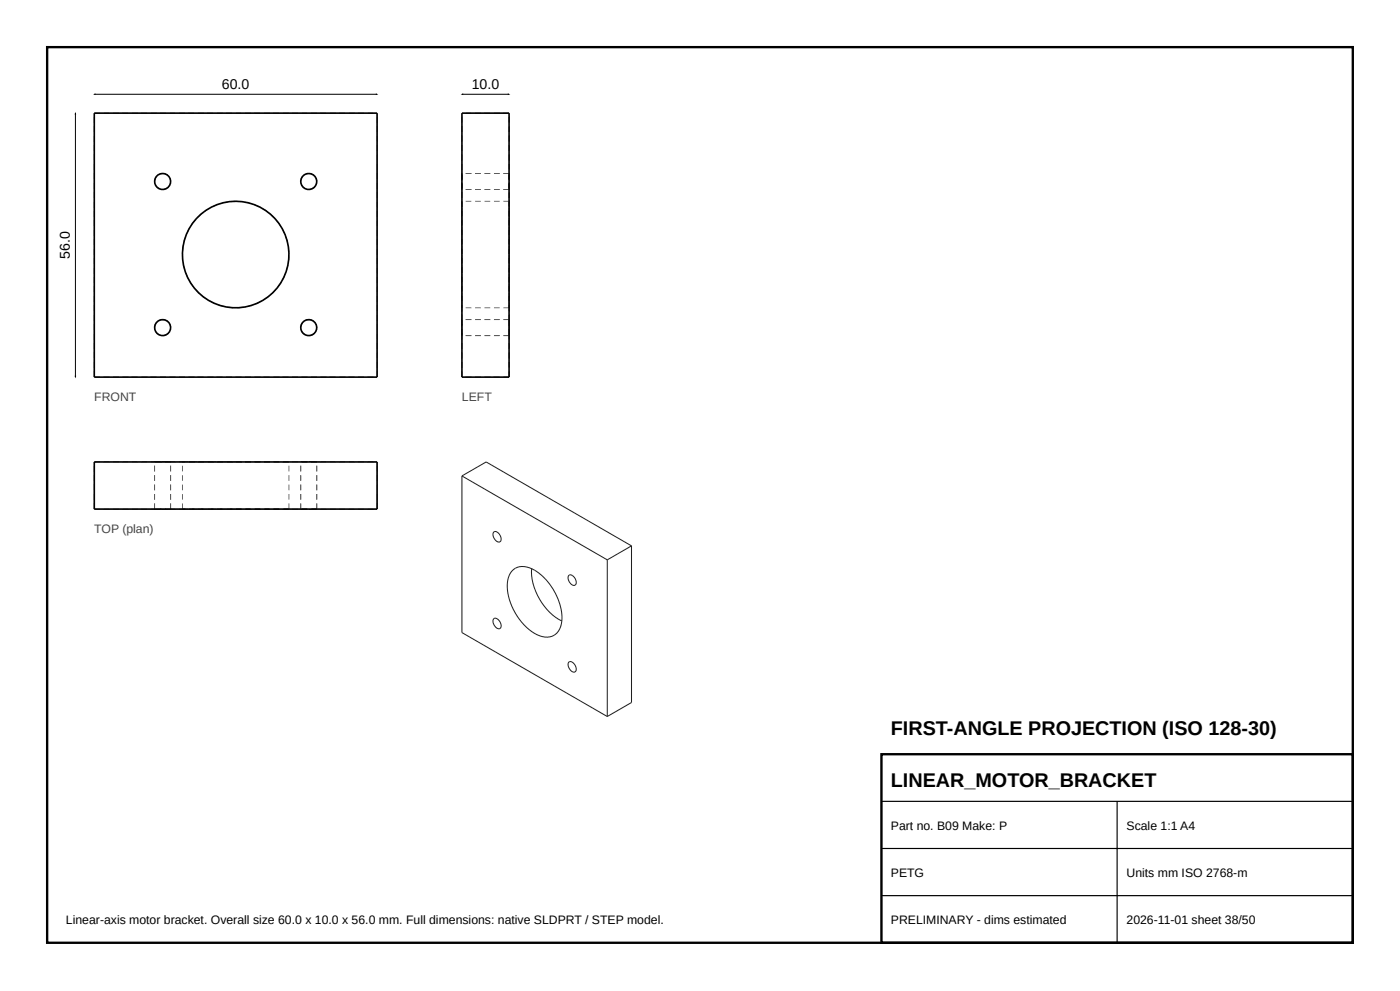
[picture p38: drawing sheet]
<svg xmlns="http://www.w3.org/2000/svg" width="297mm" height="210mm" viewBox="0 0 297 210" stroke-linecap="round" stroke-linejoin="round" font-family="sans-serif">
<defs><g id="words">
<g font-size="4.2">
<text x="189" y="156">FIRST-ANGLE PROJECTION (ISO 128-30)</text>
<text x="189" y="167">LINEAR_MOTOR_BRACKET</text>
</g>
<g font-size="3">
<text x="47.1" y="18.8">60.0</text>
<text x="100.1" y="18.8">10.0</text>
<text x="14.8" y="54.9" transform="rotate(-90 14.8 54.9)">56.0</text>
</g>
<g font-size="2.6" fill="#444">
<text x="20" y="85">FRONT</text>
<text x="98" y="85">LEFT</text>
<text x="20" y="113">TOP (plan)</text>
</g>
<g font-size="2.6">
<text x="189" y="176">Part no. B09 Make: P</text>
<text x="239" y="176">Scale 1:1 A4</text>
<text x="189" y="186">PETG</text>
<text x="239" y="186">Units mm ISO 2768-m</text>
<text x="14" y="196">Linear-axis motor bracket. Overall size 60.0 x 10.0 x 56.0 mm. Full dimensions: native SLDPRT / STEP model.</text>
<text x="189" y="196">PRELIMINARY - dims estimated</text>
<text x="239" y="196">2026-11-01 sheet 38/50</text>
</g>
</g></defs>
<path d="M10 10h277v190h-277zM187 160h100v40h-100z" fill="none" stroke="#000" stroke-width=".5"/>
<path d="M187 170h100M187 180h100M237 170v30M187 190h100" fill="none" stroke="#000" stroke-width=".25"/>
<g fill="#555">
<path d="M19.9 78.8h.2v1.2h-.2zM19.9 76.8h.2v1.2h-.2zM19.9 74.8h.2v1.2h-.2zM19.9 72.8h.2v1.2h-.2zM19.9 70.8h.2v1.2h-.2zM19.9 68.8h.2v1.2h-.2zM19.9 66.8h.2v1.2h-.2zM19.9 64.8h.2v1.2h-.2zM19.9 62.8h.2v1.2h-.2zM19.9 60.8h.2v1.2h-.2zM19.9 58.8h.2v1.2h-.2zM19.9 56.8h.2v1.2h-.2zM19.9 54.8h.2v1.2h-.2zM19.9 52.8h.2v1.2h-.2zM19.9 50.8h.2v1.2h-.2zM19.9 48.8h.2v1.2h-.2zM19.9 46.8h.2v1.2h-.2zM19.9 44.8h.2v1.2h-.2zM19.9 42.8h.2v1.2h-.2zM19.9 40.8h.2v1.2h-.2zM19.9 38.8h.2v1.2h-.2zM19.9 36.8h.2v1.2h-.2zM19.9 34.8h.2v1.2h-.2zM19.9 32.8h.2v1.2h-.2zM19.9 30.8h.2v1.2h-.2zM19.9 28.8h.2v1.2h-.2zM19.9 26.8h.2v1.2h-.2zM19.9 24.8h.2v1.2h-.2z"/>
<path d="M20 23.9h1.2v.2h-1.2zM22 23.9h1.2v.2h-1.2zM24 23.9h1.2v.2h-1.2zM26 23.9h1.2v.2h-1.2zM28 23.9h1.2v.2h-1.2zM30 23.9h1.2v.2h-1.2zM32 23.9h1.2v.2h-1.2zM34 23.9h1.2v.2h-1.2zM36 23.9h1.2v.2h-1.2zM38 23.9h1.2v.2h-1.2zM40 23.9h1.2v.2h-1.2zM42 23.9h1.2v.2h-1.2zM44 23.9h1.2v.2h-1.2zM46 23.9h1.2v.2h-1.2zM48 23.9h1.2v.2h-1.2zM50 23.9h1.2v.2h-1.2zM52 23.9h1.2v.2h-1.2zM54 23.9h1.2v.2h-1.2zM56 23.9h1.2v.2h-1.2zM58 23.9h1.2v.2h-1.2zM60 23.9h1.2v.2h-1.2zM62 23.9h1.2v.2h-1.2zM64 23.9h1.2v.2h-1.2zM66 23.9h1.2v.2h-1.2zM68 23.9h1.2v.2h-1.2zM70 23.9h1.2v.2h-1.2zM72 23.9h1.2v.2h-1.2zM74 23.9h1.2v.2h-1.2zM76 23.9h1.2v.2h-1.2zM78 23.9h1.2v.2h-1.2z"/>
<path d="M20 79.9h1.2v.2h-1.2zM22 79.9h1.2v.2h-1.2zM24 79.9h1.2v.2h-1.2zM26 79.9h1.2v.2h-1.2zM28 79.9h1.2v.2h-1.2zM30 79.9h1.2v.2h-1.2zM32 79.9h1.2v.2h-1.2zM34 79.9h1.2v.2h-1.2zM36 79.9h1.2v.2h-1.2zM38 79.9h1.2v.2h-1.2zM40 79.9h1.2v.2h-1.2zM42 79.9h1.2v.2h-1.2zM44 79.9h1.2v.2h-1.2zM46 79.9h1.2v.2h-1.2zM48 79.9h1.2v.2h-1.2zM50 79.9h1.2v.2h-1.2zM52 79.9h1.2v.2h-1.2zM54 79.9h1.2v.2h-1.2zM56 79.9h1.2v.2h-1.2zM58 79.9h1.2v.2h-1.2zM60 79.9h1.2v.2h-1.2zM62 79.9h1.2v.2h-1.2zM64 79.9h1.2v.2h-1.2zM66 79.9h1.2v.2h-1.2zM68 79.9h1.2v.2h-1.2zM70 79.9h1.2v.2h-1.2zM72 79.9h1.2v.2h-1.2zM74 79.9h1.2v.2h-1.2zM76 79.9h1.2v.2h-1.2zM78 79.9h1.2v.2h-1.2z"/>
<path d="M79.9 78.8h.2v1.2h-.2zM79.9 76.8h.2v1.2h-.2zM79.9 74.8h.2v1.2h-.2zM79.9 72.8h.2v1.2h-.2zM79.9 70.8h.2v1.2h-.2zM79.9 68.8h.2v1.2h-.2zM79.9 66.8h.2v1.2h-.2zM79.9 64.8h.2v1.2h-.2zM79.9 62.8h.2v1.2h-.2zM79.9 60.8h.2v1.2h-.2zM79.9 58.8h.2v1.2h-.2zM79.9 56.8h.2v1.2h-.2zM79.9 54.8h.2v1.2h-.2zM79.9 52.8h.2v1.2h-.2zM79.9 50.8h.2v1.2h-.2zM79.9 48.8h.2v1.2h-.2zM79.9 46.8h.2v1.2h-.2zM79.9 44.8h.2v1.2h-.2zM79.9 42.8h.2v1.2h-.2zM79.9 40.8h.2v1.2h-.2zM79.9 38.8h.2v1.2h-.2zM79.9 36.8h.2v1.2h-.2zM79.9 34.8h.2v1.2h-.2zM79.9 32.8h.2v1.2h-.2zM79.9 30.8h.2v1.2h-.2zM79.9 28.8h.2v1.2h-.2zM79.9 26.8h.2v1.2h-.2zM79.9 24.8h.2v1.2h-.2z"/>
<path d="M34.5 67.7l.5 .1 .7 .4-.2 .1v-.2l-.5-.2h-.5zM36 68.9l.1-.1 .2 .6-.1 .7-.2-.1 .2-.6zM34.6 71.1l.6-.1 .4-.4 .2 .2-1 .5h-.2zM32.9 70.3l.2-.1 .2 .5 .6 .3-.1 .1-.5-.3zM33.1 68.4l.2 .1-.4 .4v.6h-.2zM33.8 67.9l.7-.2v.2h-.5l-.1 .1z"/>
<path d="M34.5 36.7l.5 .1 .7 .4-.2 .1v-.2l-.5-.2h-.5zM36 37.9l.1-.1 .2 .6-.1 .7-.2-.1 .2-.6zM34.6 40.1l.6-.1 .4-.4 .2 .2-1 .5h-.2zM32.9 39.3l.2-.1 .2 .5 .6 .3-.1 .1-.5-.3zM33.1 37.4l.2 .1-.4 .4v.6h-.2zM33.8 36.9l.7-.2v.2h-.5l-.1 .1z"/>
<path d="M50 42.6l1.2 .1v.2l-1.2-.1zM52 42.8l1.2 .3-.1 .2-.4-.3h-.7zM53.9 43.3l1.2 .5-.1 .2-1.1-.5zM55.8 44.2l1 .7-.1 .1-.4-.4-.6-.2zM57.4 45.3l.9 .9-.1 .1-.9-.8zM58.7 46.9l.1-.1 .7 1-.1 .1-.2-.5zM59.8 48.5h.1l.6 1-.2 .1zM60.6 50.4l.2-.1 .3 1.2h-.2v-.5zM61.1 52.3l.2-.1 .1 1.3h-.2zM61.2 54.3h.2l-.1 1.2-.2-.1 .2-.4zM61 56.2l.2 .1-.3 1.1h-.2zM60.4 58.1l.2 .1-.5 1.1-.2-.1 .3-.3zM59.5 59.9l.2 .1-.7 1-.2-.1zM58.3 61.5l.2 .1-.9 .9-.1-.2 .4-.2zM55.9 63.5l1-.7 .1 .2-1 .7zM54.1 64.4l.5-.1 .6-.4 .1 .2-1.1 .5zM52.2 65l1.2-.3 .1 .1-1.2 .3zM50.3 65.2l.4 .1 .8-.2v.2l-1.2 .1zM48.3 65.1l1.2 .1v.2l-1.2-.2zM46.4 64.6l.3 .2 .8 .1v.2l-1.2-.3zM44.6 63.8l.8 .5h.2v.2l-1.1-.6zM42.9 62.7l.2 .3 .8 .4-.1 .1-1-.7zM41.4 61.4l.1-.1 .6 .8 .2 .1-.1 .1zM40.2 59.8l.2-.1v.3l.6 .7-.1 .1zM39.3 58l.2-.1 .3 1 .2 .1-.2 .1zM38.8 56h.2l-.1 .3 .4 .8-.2 .1zM38.6 54h.2l-.1 1 .2 .2h-.2zM38.8 52h.2l-.2 .3v.9h-.1zM39.3 50.1h.2l-.4 .9v.3l-.1-.1zM40.2 48.2l.1 .1-.2 .2-.3 .9-.2-.1zM41.3 46.6l.2 .1-.7 .7v.3l-.2-.1zM41.9 46l.9-.8 .1 .1-.3 .1-.6 .7zM43.4 44.7l1-.6 .1 .1-.8 .4-.2 .3zM45.2 43.7l1.1-.5v.2h-.2l-.9 .5zM47.1 43l1.1-.2 .1 .1-1 .1-.2 .2zM49 42.7l1-.1v.2h-1z"/>
<path d="M65.5 67.7l.5 .1 .7 .4-.2 .1v-.2l-.5-.2h-.5zM67 68.9l.1-.1 .2 .6-.1 .7-.2-.1 .2-.6zM65.6 71.1l.6-.1 .4-.4 .2 .2-1 .5h-.2zM63.9 70.3l.2-.1 .2 .5 .6 .3-.1 .1-.5-.3zM64.1 68.4l.2 .1-.4 .4v.6h-.2zM64.8 67.9l.7-.2v.2h-.5l-.1 .1z"/>
<path d="M65.5 36.7l.5 .1 .7 .4-.2 .1v-.2l-.5-.2h-.5zM67 37.9l.1-.1 .2 .6-.1 .7-.2-.1 .2-.6zM65.6 40.1l.6-.1 .4-.4 .2 .2-1 .5h-.2zM63.9 39.3l.2-.1 .2 .5 .6 .3-.1 .1-.5-.3zM64.1 37.4l.2 .1-.4 .4v.6h-.2zM64.8 36.9l.7-.2v.2h-.5l-.1 .1z"/>
</g>
<g fill="none" stroke="#000" stroke-width=".35">
<path d="M20 24h60v56h-60z"/>
<circle cx="34.5" cy="38.5" r="1.7"/>
<circle cx="65.5" cy="38.5" r="1.7"/>
<circle cx="50" cy="54" r="11.3"/>
<circle cx="34.5" cy="69.5" r="1.7"/>
<circle cx="65.5" cy="69.5" r="1.7"/>
</g>
<g fill="#555">
<path d="M34.5 107.9h1.2v.2h-1.2z"/>
<path d="M32.8 107.9h1.2v.2h-1.2z"/>
<path d="M65.5 107.9h1.2v.2h-1.2z"/>
<path d="M63.8 107.9h1.2v.2h-1.2z"/>
<path d="M34.5 97.9h1.2v.2h-1.2z"/>
<path d="M32.8 97.9h1.2v.2h-1.2z"/>
<path d="M65.5 97.9h1.2v.2h-1.2z"/>
<path d="M63.8 97.9h1.2v.2h-1.2z"/>
<path d="M19.9 106.8h.2v1.2h-.2zM19.9 104.8h.2v1.2h-.2zM19.9 102.8h.2v1.2h-.2zM19.9 100.8h.2v1.2h-.2zM19.9 98.8h.2v1.2h-.2z"/>
<path d="M20 107.9h1.2v.2h-1.2zM22 107.9h1.2v.2h-1.2zM24 107.9h1.2v.2h-1.2zM26 107.9h1.2v.2h-1.2zM28 107.9h1.2v.2h-1.2zM30 107.9h1.2v.2h-1.2zM32 107.9h1.2v.2h-1.2zM34 107.9h1.2v.2h-1.2zM36 107.9h1.2v.2h-1.2zM38 107.9h1.2v.2h-1.2zM40 107.9h1.2v.2h-1.2zM42 107.9h1.2v.2h-1.2zM44 107.9h1.2v.2h-1.2zM46 107.9h1.2v.2h-1.2zM48 107.9h1.2v.2h-1.2zM50 107.9h1.2v.2h-1.2zM52 107.9h1.2v.2h-1.2zM54 107.9h1.2v.2h-1.2zM56 107.9h1.2v.2h-1.2zM58 107.9h1.2v.2h-1.2zM60 107.9h1.2v.2h-1.2zM62 107.9h1.2v.2h-1.2zM64 107.9h1.2v.2h-1.2zM66 107.9h1.2v.2h-1.2zM68 107.9h1.2v.2h-1.2zM70 107.9h1.2v.2h-1.2zM72 107.9h1.2v.2h-1.2zM74 107.9h1.2v.2h-1.2zM76 107.9h1.2v.2h-1.2zM78 107.9h1.2v.2h-1.2z"/>
<path d="M35 107.9h1.2v.2h-1.2zM33 107.9h1.2v.2h-1.2z"/>
<path d="M35 107.9h1.2v.2h-1.2zM33 107.9h1.2v.2h-1.2z"/>
<path d="M50 107.9h1.2v.2h-1.2zM52 107.9h1.2v.2h-1.2zM54 107.9h1.2v.2h-1.2zM56 107.9h1.2v.2h-1.2zM58 107.9h1.2v.2h-1.2zM60 107.9h1.2v.2h-1.2z"/>
<path d="M60.1 107.9h1.2v.2h-1.2zM58.1 107.9h1.2v.2h-1.2zM56.1 107.9h1.2v.2h-1.2zM54.1 107.9h1.2v.2h-1.2zM52.1 107.9h1.2v.2h-1.2zM50.1 107.9h1.2v.2h-1.2zM48.1 107.9h1.2v.2h-1.2zM46.1 107.9h1.2v.2h-1.2zM44.1 107.9h1.2v.2h-1.2zM42.1 107.9h1.2v.2h-1.2zM40.1 107.9h1.2v.2h-1.2zM38.7 107.9h.6v.2h-.6z"/>
<path d="M38.7 107.9h1.2v.2h-1.2zM40.7 107.9h1.2v.2h-1.2zM42.7 107.9h1.2v.2h-1.2zM44.7 107.9h1.2v.2h-1.2zM46.7 107.9h1.2v.2h-1.2zM48.7 107.9h1.2v.2h-1.2z"/>
<path d="M66 107.9h1.2v.2h-1.2zM64 107.9h1.2v.2h-1.2z"/>
<path d="M66 107.9h1.2v.2h-1.2zM64 107.9h1.2v.2h-1.2z"/>
<path d="M20 97.9h1.2v.2h-1.2zM22 97.9h1.2v.2h-1.2zM24 97.9h1.2v.2h-1.2zM26 97.9h1.2v.2h-1.2zM28 97.9h1.2v.2h-1.2zM30 97.9h1.2v.2h-1.2zM32 97.9h1.2v.2h-1.2zM34 97.9h1.2v.2h-1.2zM36 97.9h1.2v.2h-1.2zM38 97.9h1.2v.2h-1.2zM40 97.9h1.2v.2h-1.2zM42 97.9h1.2v.2h-1.2zM44 97.9h1.2v.2h-1.2zM46 97.9h1.2v.2h-1.2zM48 97.9h1.2v.2h-1.2zM50 97.9h1.2v.2h-1.2zM52 97.9h1.2v.2h-1.2zM54 97.9h1.2v.2h-1.2zM56 97.9h1.2v.2h-1.2zM58 97.9h1.2v.2h-1.2zM60 97.9h1.2v.2h-1.2zM62 97.9h1.2v.2h-1.2zM64 97.9h1.2v.2h-1.2zM66 97.9h1.2v.2h-1.2zM68 97.9h1.2v.2h-1.2zM70 97.9h1.2v.2h-1.2zM72 97.9h1.2v.2h-1.2zM74 97.9h1.2v.2h-1.2zM76 97.9h1.2v.2h-1.2zM78 97.9h1.2v.2h-1.2z"/>
<path d="M35 97.9h1.2v.2h-1.2zM33 97.9h1.2v.2h-1.2z"/>
<path d="M35 97.9h1.2v.2h-1.2zM33 97.9h1.2v.2h-1.2z"/>
<path d="M50 97.9h1.2v.2h-1.2zM52 97.9h1.2v.2h-1.2zM54 97.9h1.2v.2h-1.2zM56 97.9h1.2v.2h-1.2zM58 97.9h1.2v.2h-1.2zM60 97.9h1.2v.2h-1.2z"/>
<path d="M60.1 97.9h1.2v.2h-1.2zM58.1 97.9h1.2v.2h-1.2zM56.1 97.9h1.2v.2h-1.2zM54.1 97.9h1.2v.2h-1.2zM52.1 97.9h1.2v.2h-1.2zM50.1 97.9h1.2v.2h-1.2zM48.1 97.9h1.2v.2h-1.2zM46.1 97.9h1.2v.2h-1.2zM44.1 97.9h1.2v.2h-1.2zM42.1 97.9h1.2v.2h-1.2zM40.1 97.9h1.2v.2h-1.2zM38.7 97.9h.6v.2h-.6z"/>
<path d="M38.7 97.9h1.2v.2h-1.2zM40.7 97.9h1.2v.2h-1.2zM42.7 97.9h1.2v.2h-1.2zM44.7 97.9h1.2v.2h-1.2zM46.7 97.9h1.2v.2h-1.2zM48.7 97.9h1.2v.2h-1.2z"/>
<path d="M66 97.9h1.2v.2h-1.2zM64 97.9h1.2v.2h-1.2z"/>
<path d="M66 97.9h1.2v.2h-1.2zM64 97.9h1.2v.2h-1.2z"/>
<path d="M79.9 106.8h.2v1.2h-.2zM79.9 104.8h.2v1.2h-.2zM79.9 102.8h.2v1.2h-.2zM79.9 100.8h.2v1.2h-.2zM79.9 98.8h.2v1.2h-.2z"/>
<path d="M36.1 106.8h.2v1.2h-.2zM36.1 104.8h.2v1.2h-.2zM36.1 102.8h.2v1.2h-.2zM36.1 100.8h.2v1.2h-.2zM36.1 98.8h.2v1.2h-.2z"/>
<path d="M32.7 106.8h.2v1.2h-.2zM32.7 104.8h.2v1.2h-.2zM32.7 102.8h.2v1.2h-.2zM32.7 100.8h.2v1.2h-.2zM32.7 98.8h.2v1.2h-.2z"/>
<path d="M36.1 106.8h.2v1.2h-.2zM36.1 104.8h.2v1.2h-.2zM36.1 102.8h.2v1.2h-.2zM36.1 100.8h.2v1.2h-.2zM36.1 98.8h.2v1.2h-.2z"/>
<path d="M32.7 106.8h.2v1.2h-.2zM32.7 104.8h.2v1.2h-.2zM32.7 102.8h.2v1.2h-.2zM32.7 100.8h.2v1.2h-.2zM32.7 98.8h.2v1.2h-.2z"/>
<path d="M61.2 106.8h.2v1.2h-.2zM61.2 104.8h.2v1.2h-.2zM61.2 102.8h.2v1.2h-.2zM61.2 100.8h.2v1.2h-.2zM61.2 98.8h.2v1.2h-.2z"/>
<path d="M38.6 106.8h.2v1.2h-.2zM38.6 104.8h.2v1.2h-.2zM38.6 102.8h.2v1.2h-.2zM38.6 100.8h.2v1.2h-.2zM38.6 98.8h.2v1.2h-.2z"/>
<path d="M67.1 106.8h.2v1.2h-.2zM67.1 104.8h.2v1.2h-.2zM67.1 102.8h.2v1.2h-.2zM67.1 100.8h.2v1.2h-.2zM67.1 98.8h.2v1.2h-.2z"/>
<path d="M63.7 106.8h.2v1.2h-.2zM63.7 104.8h.2v1.2h-.2zM63.7 102.8h.2v1.2h-.2zM63.7 100.8h.2v1.2h-.2zM63.7 98.8h.2v1.2h-.2z"/>
<path d="M67.1 106.8h.2v1.2h-.2zM67.1 104.8h.2v1.2h-.2zM67.1 102.8h.2v1.2h-.2zM67.1 100.8h.2v1.2h-.2zM67.1 98.8h.2v1.2h-.2z"/>
<path d="M63.7 106.8h.2v1.2h-.2zM63.7 104.8h.2v1.2h-.2zM63.7 102.8h.2v1.2h-.2zM63.7 100.8h.2v1.2h-.2zM63.7 98.8h.2v1.2h-.2z"/>
</g>
<path d="M20 98h60v10h-60z" fill="none" stroke="#000" stroke-width=".35"/>
<g fill="#555">
<path d="M107.9 78.8h.2v1.2h-.2zM107.9 76.8h.2v1.2h-.2zM107.9 74.8h.2v1.2h-.2zM107.9 72.8h.2v1.2h-.2zM107.9 70.8h.2v1.2h-.2zM107.9 68.8h.2v1.2h-.2zM107.9 66.8h.2v1.2h-.2zM107.9 64.8h.2v1.2h-.2zM107.9 62.8h.2v1.2h-.2zM107.9 60.8h.2v1.2h-.2zM107.9 58.8h.2v1.2h-.2zM107.9 56.8h.2v1.2h-.2zM107.9 54.8h.2v1.2h-.2zM107.9 52.8h.2v1.2h-.2zM107.9 50.8h.2v1.2h-.2zM107.9 48.8h.2v1.2h-.2zM107.9 46.8h.2v1.2h-.2zM107.9 44.8h.2v1.2h-.2zM107.9 42.8h.2v1.2h-.2zM107.9 40.8h.2v1.2h-.2zM107.9 38.8h.2v1.2h-.2zM107.9 36.8h.2v1.2h-.2zM107.9 34.8h.2v1.2h-.2zM107.9 32.8h.2v1.2h-.2zM107.9 30.8h.2v1.2h-.2zM107.9 28.8h.2v1.2h-.2zM107.9 26.8h.2v1.2h-.2zM107.9 24.8h.2v1.2h-.2z"/>
<path d="M107.9 67.8h.2v1.2h-.2zM107.9 69.8h.2v1.2h-.2z"/>
<path d="M107.9 70h.2v1.2h-.2zM107.9 68h.2v1.2h-.2z"/>
<path d="M107.9 36.8h.2v1.2h-.2zM107.9 38.8h.2v1.2h-.2z"/>
<path d="M107.9 39h.2v1.2h-.2zM107.9 37h.2v1.2h-.2z"/>
<path d="M107.9 42.7h.2v1.2h-.2zM107.9 44.7h.2v1.2h-.2zM107.9 46.7h.2v1.2h-.2zM107.9 48.7h.2v1.2h-.2zM107.9 50.7h.2v1.2h-.2zM107.9 52.7h.2v1.2h-.2zM107.9 54.7h.2v1.2h-.2zM107.9 56.7h.2v1.2h-.2zM107.9 58.7h.2v1.2h-.2zM107.9 60.7h.2v1.2h-.2zM107.9 62.7h.2v1.2h-.2zM107.9 64.7h.2v.6h-.2z"/>
<path d="M107.9 64.1h.2v1.2h-.2zM107.9 62.1h.2v1.2h-.2zM107.9 60.1h.2v1.2h-.2zM107.9 58.1h.2v1.2h-.2zM107.9 56.1h.2v1.2h-.2zM107.9 54.1h.2v1.2h-.2zM107.9 52.1h.2v1.2h-.2zM107.9 50.1h.2v1.2h-.2zM107.9 48.1h.2v1.2h-.2zM107.9 46.1h.2v1.2h-.2zM107.9 44.1h.2v1.2h-.2zM107.9 42.7h.2v.6h-.2z"/>
<path d="M107.9 67.8h.2v1.2h-.2zM107.9 69.8h.2v1.2h-.2z"/>
<path d="M107.9 70h.2v1.2h-.2zM107.9 68h.2v1.2h-.2z"/>
<path d="M107.9 36.8h.2v1.2h-.2zM107.9 38.8h.2v1.2h-.2z"/>
<path d="M107.9 39h.2v1.2h-.2zM107.9 37h.2v1.2h-.2z"/>
<path d="M106.8 23.9h1.2v.2h-1.2zM104.8 23.9h1.2v.2h-1.2zM102.8 23.9h1.2v.2h-1.2zM100.8 23.9h1.2v.2h-1.2zM98.8 23.9h1.2v.2h-1.2z"/>
<path d="M97.9 78.8h.2v1.2h-.2zM97.9 76.8h.2v1.2h-.2zM97.9 74.8h.2v1.2h-.2zM97.9 72.8h.2v1.2h-.2zM97.9 70.8h.2v1.2h-.2zM97.9 68.8h.2v1.2h-.2zM97.9 66.8h.2v1.2h-.2zM97.9 64.8h.2v1.2h-.2zM97.9 62.8h.2v1.2h-.2zM97.9 60.8h.2v1.2h-.2zM97.9 58.8h.2v1.2h-.2zM97.9 56.8h.2v1.2h-.2zM97.9 54.8h.2v1.2h-.2zM97.9 52.8h.2v1.2h-.2zM97.9 50.8h.2v1.2h-.2zM97.9 48.8h.2v1.2h-.2zM97.9 46.8h.2v1.2h-.2zM97.9 44.8h.2v1.2h-.2zM97.9 42.8h.2v1.2h-.2zM97.9 40.8h.2v1.2h-.2zM97.9 38.8h.2v1.2h-.2zM97.9 36.8h.2v1.2h-.2zM97.9 34.8h.2v1.2h-.2zM97.9 32.8h.2v1.2h-.2zM97.9 30.8h.2v1.2h-.2zM97.9 28.8h.2v1.2h-.2zM97.9 26.8h.2v1.2h-.2zM97.9 24.8h.2v1.2h-.2z"/>
<path d="M97.9 67.8h.2v1.2h-.2zM97.9 69.8h.2v1.2h-.2z"/>
<path d="M97.9 70h.2v1.2h-.2zM97.9 68h.2v1.2h-.2z"/>
<path d="M97.9 36.8h.2v1.2h-.2zM97.9 38.8h.2v1.2h-.2z"/>
<path d="M97.9 39h.2v1.2h-.2zM97.9 37h.2v1.2h-.2z"/>
<path d="M97.9 42.7h.2v1.2h-.2zM97.9 44.7h.2v1.2h-.2zM97.9 46.7h.2v1.2h-.2zM97.9 48.7h.2v1.2h-.2zM97.9 50.7h.2v1.2h-.2zM97.9 52.7h.2v1.2h-.2zM97.9 54.7h.2v1.2h-.2zM97.9 56.7h.2v1.2h-.2zM97.9 58.7h.2v1.2h-.2zM97.9 60.7h.2v1.2h-.2zM97.9 62.7h.2v1.2h-.2zM97.9 64.7h.2v.6h-.2z"/>
<path d="M97.9 64.1h.2v1.2h-.2zM97.9 62.1h.2v1.2h-.2zM97.9 60.1h.2v1.2h-.2zM97.9 58.1h.2v1.2h-.2zM97.9 56.1h.2v1.2h-.2zM97.9 54.1h.2v1.2h-.2zM97.9 52.1h.2v1.2h-.2zM97.9 50.1h.2v1.2h-.2zM97.9 48.1h.2v1.2h-.2zM97.9 46.1h.2v1.2h-.2zM97.9 44.1h.2v1.2h-.2zM97.9 42.7h.2v.6h-.2z"/>
<path d="M97.9 67.8h.2v1.2h-.2zM97.9 69.8h.2v1.2h-.2z"/>
<path d="M97.9 70h.2v1.2h-.2zM97.9 68h.2v1.2h-.2z"/>
<path d="M97.9 36.8h.2v1.2h-.2zM97.9 38.8h.2v1.2h-.2z"/>
<path d="M97.9 39h.2v1.2h-.2zM97.9 37h.2v1.2h-.2z"/>
<path d="M106.8 79.9h1.2v.2h-1.2zM104.8 79.9h1.2v.2h-1.2zM102.8 79.9h1.2v.2h-1.2zM100.8 79.9h1.2v.2h-1.2zM98.8 79.9h1.2v.2h-1.2z"/>
<path d="M106.8 67.7h1.2v.2h-1.2zM104.8 67.7h1.2v.2h-1.2zM102.8 67.7h1.2v.2h-1.2zM100.8 67.7h1.2v.2h-1.2zM98.8 67.7h1.2v.2h-1.2z"/>
<path d="M106.8 36.7h1.2v.2h-1.2zM104.8 36.7h1.2v.2h-1.2zM102.8 36.7h1.2v.2h-1.2zM100.8 36.7h1.2v.2h-1.2zM98.8 36.7h1.2v.2h-1.2z"/>
<path d="M106.8 42.6h1.2v.2h-1.2zM104.8 42.6h1.2v.2h-1.2zM102.8 42.6h1.2v.2h-1.2zM100.8 42.6h1.2v.2h-1.2zM98.8 42.6h1.2v.2h-1.2z"/>
<path d="M106.8 67.7h1.2v.2h-1.2zM104.8 67.7h1.2v.2h-1.2zM102.8 67.7h1.2v.2h-1.2zM100.8 67.7h1.2v.2h-1.2zM98.8 67.7h1.2v.2h-1.2z"/>
<path d="M106.8 36.7h1.2v.2h-1.2zM104.8 36.7h1.2v.2h-1.2zM102.8 36.7h1.2v.2h-1.2zM100.8 36.7h1.2v.2h-1.2zM98.8 36.7h1.2v.2h-1.2z"/>
<path d="M106.8 71.1h1.2v.2h-1.2zM104.8 71.1h1.2v.2h-1.2zM102.8 71.1h1.2v.2h-1.2zM100.8 71.1h1.2v.2h-1.2zM98.8 71.1h1.2v.2h-1.2z"/>
<path d="M106.8 40.1h1.2v.2h-1.2zM104.8 40.1h1.2v.2h-1.2zM102.8 40.1h1.2v.2h-1.2zM100.8 40.1h1.2v.2h-1.2zM98.8 40.1h1.2v.2h-1.2z"/>
<path d="M106.8 65.2h1.2v.2h-1.2zM104.8 65.2h1.2v.2h-1.2zM102.8 65.2h1.2v.2h-1.2zM100.8 65.2h1.2v.2h-1.2zM98.8 65.2h1.2v.2h-1.2z"/>
<path d="M106.8 71.1h1.2v.2h-1.2zM104.8 71.1h1.2v.2h-1.2zM102.8 71.1h1.2v.2h-1.2zM100.8 71.1h1.2v.2h-1.2zM98.8 71.1h1.2v.2h-1.2z"/>
<path d="M106.8 40.1h1.2v.2h-1.2zM104.8 40.1h1.2v.2h-1.2zM102.8 40.1h1.2v.2h-1.2zM100.8 40.1h1.2v.2h-1.2zM98.8 40.1h1.2v.2h-1.2z"/>
</g>
<path d="M98 24h10v56h-10z" fill="none" stroke="#000" stroke-width=".35"/>
<path d="M98 101v33.2l30.8 17.8M98 101l5.1-3 30.9 17.8M98 101l30.8 17.8M104.7 112.9a.96 .96 0 0 1 1.4 .7l.2 .4a.67 .67 0 0 1-.2 .9 .67 .67 0 0 1-1-.3l-.5-.8zM128.8 118.8v33.2M134 115.8l-5.2 3M134 115.8v33.2l-5.2 3M104.7 131.3a.96 .96 0 0 1 1.4 .7l.2 .3a.67 .67 0 0 1-.2 1 .67 .67 0 0 1-1-.3l-.5-.8zM108.6 121.2a3.7 3.7 0 0 1 4.8-.2 12.2 12.2 0 0 1 5.7 11.3 3.3 3.3 0 0 1-5.1 2.4 12.3 12.3 0 0 1-6.3-11.6l.4-1.1zM112.8 120.6a12.4 12.4 0 0 0 6.4 11.1M120.7 122.1a.96 .96 0 0 1 1.4 .7l.1 .3a.67 .67 0 0 1-.2 1 .67 .67 0 0 1-1-.3l-.5-1zM120.7 140.5a.96 .96 0 0 1 1.4 .7l.1 .3a.67 .67 0 0 1-.2 1 .67 .67 0 0 1-1-.3l-.5-1z" fill="none" stroke="#222" stroke-width=".22"/>
<path d="M20 20h60M98 20h10M16 24v56" fill="none" stroke="#000" stroke-width=".21"/>
<path d="M79.7 19.8l.6 .2-.6 .2zM107.7 19.8l.6 .2-.6 .2zM16 23.7l.2 .6h-.4zM19.7 20l.6-.2v.4zM97.7 20l.6-.2v.4zM15.8 79.7h.4l-.2 .6z" fill="#000"/>
<use href="#words"/>
</svg>
